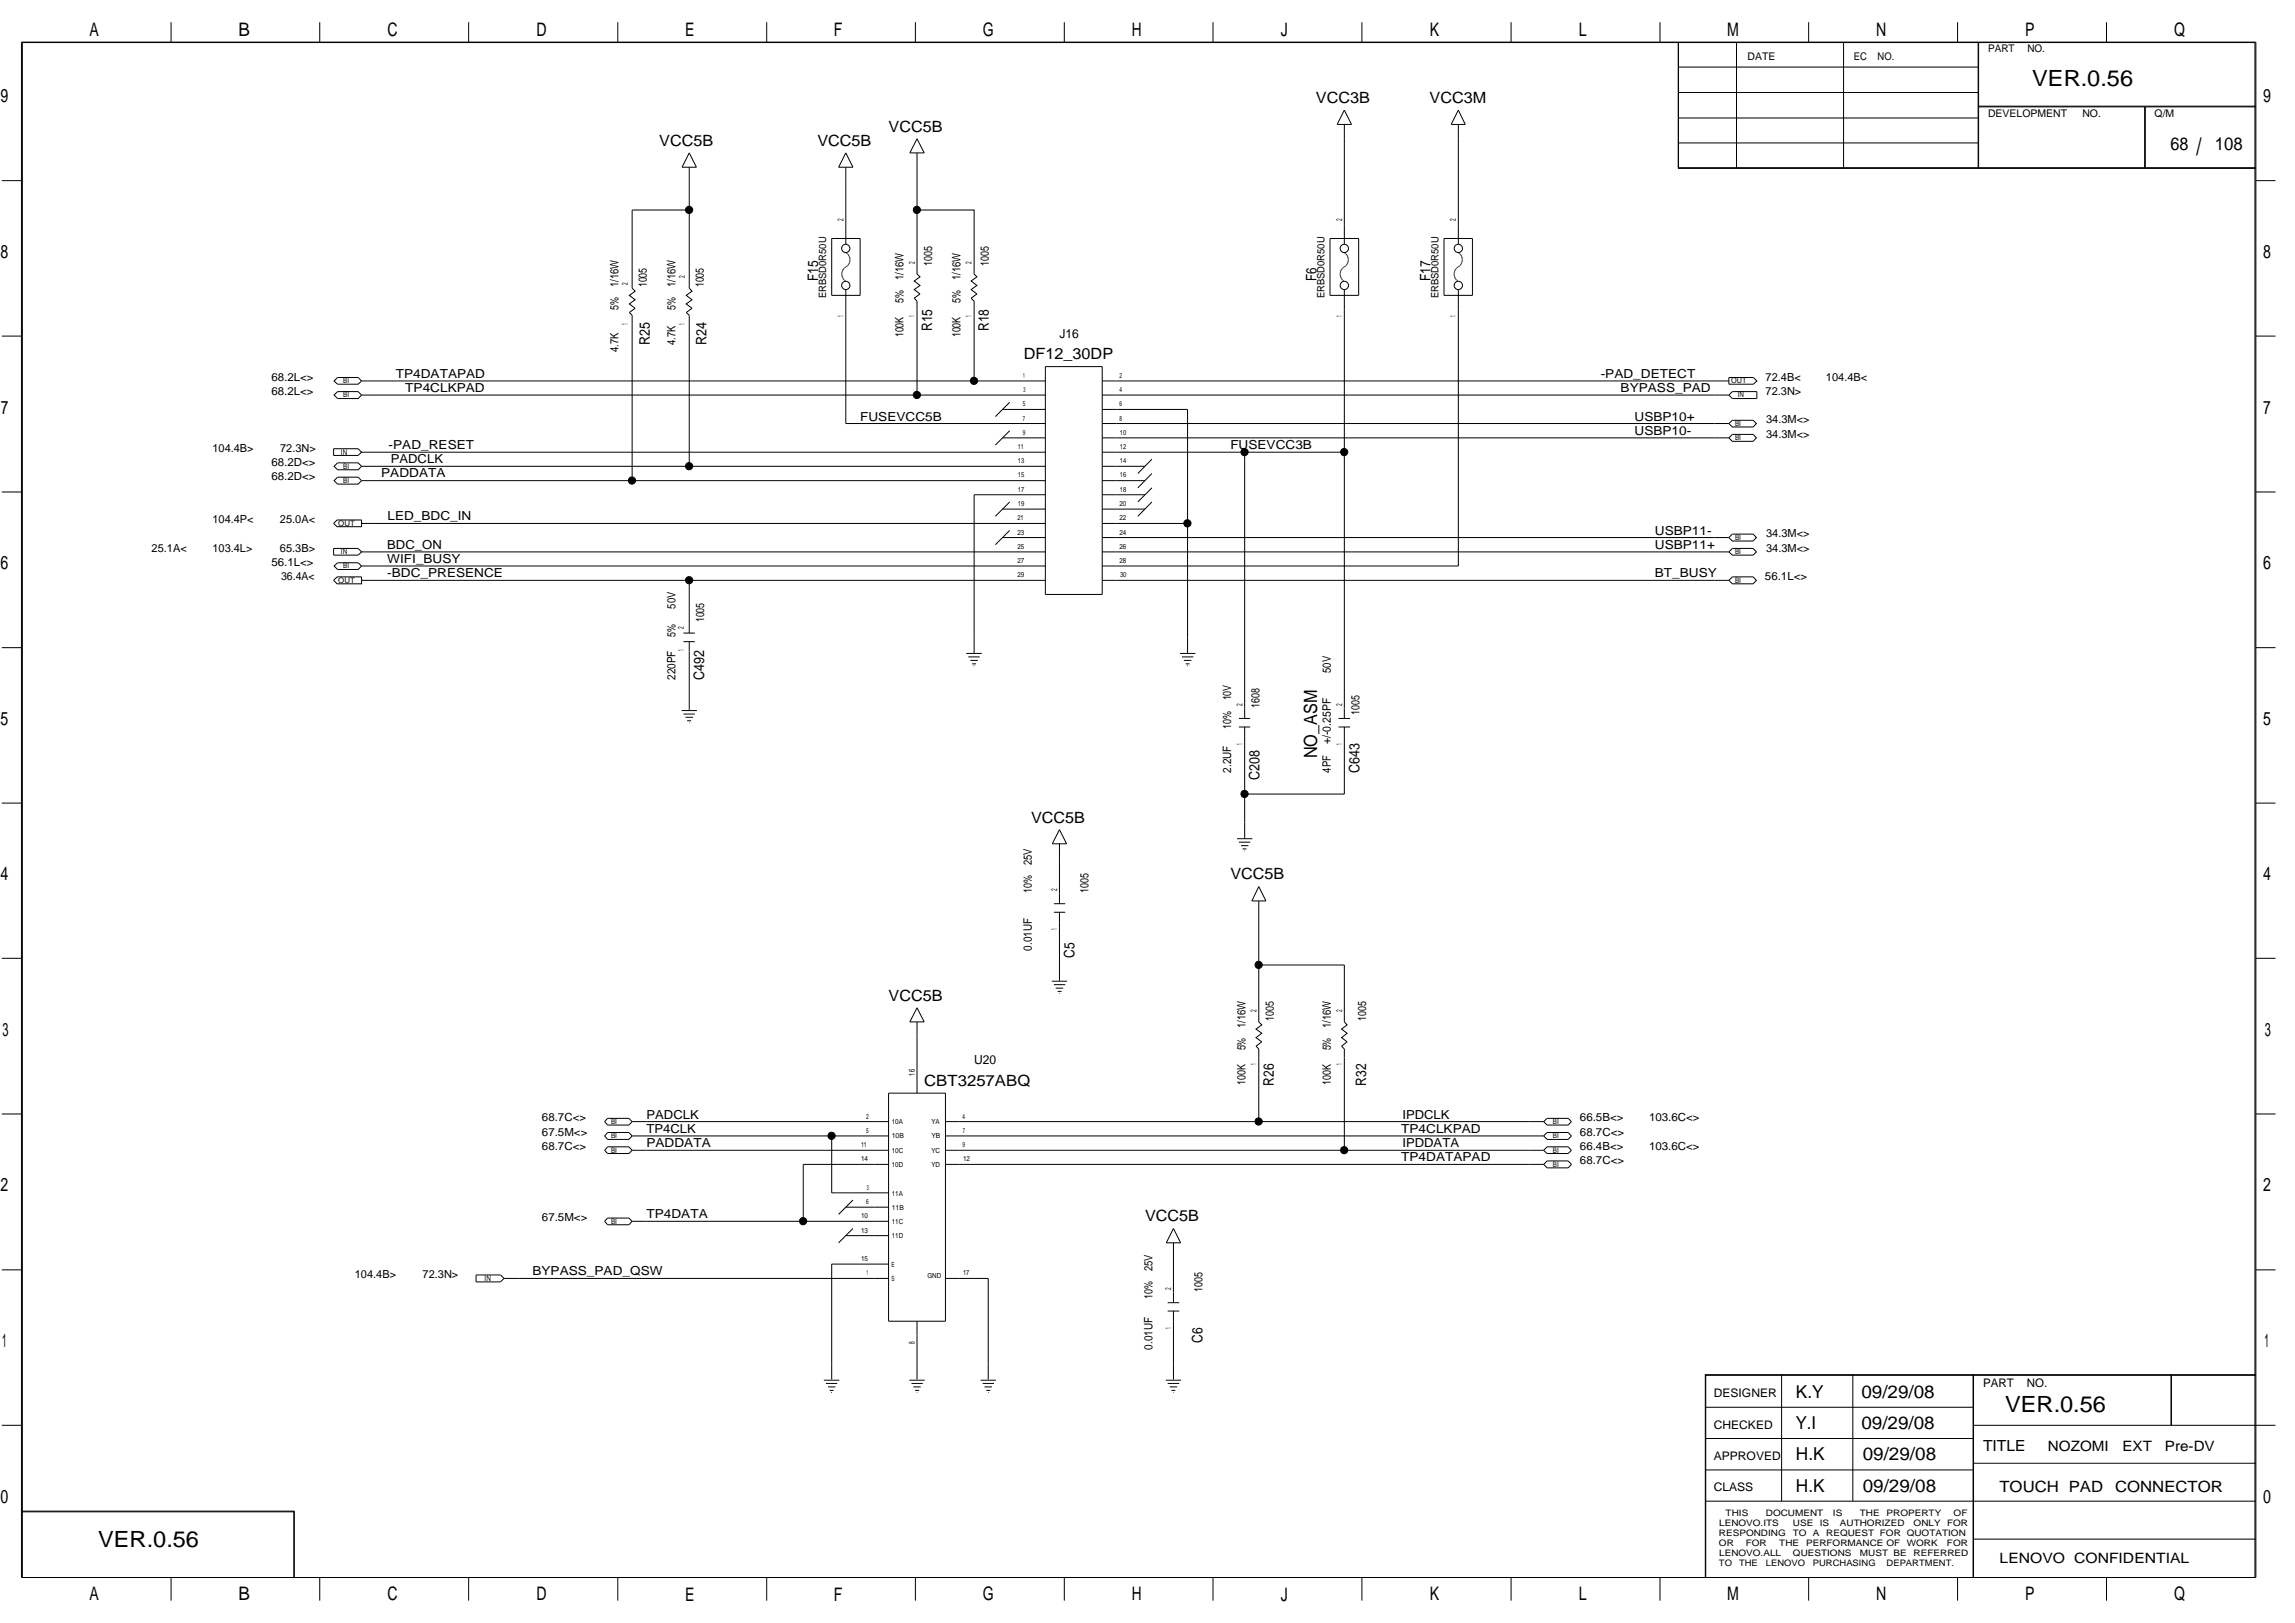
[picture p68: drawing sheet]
<svg xmlns="http://www.w3.org/2000/svg" width="420mm" height="297mm" viewBox="0 0 420 297" stroke-linecap="round" stroke-linejoin="round" font-family="sans-serif">
<defs><g id="words">
<text font-size="4.4" x="402.1" y="28.4">/</text>
<g font-size="4.1">
<text x="372.1" y="15.7">VER.0.56</text>
<text x="367.1" y="258.4">VER.0.56</text>
<text x="18" y="283.2">VER.0.56</text>
</g>
<g font-size="3.4">
<text x="16.4" y="6.6">A</text>
<text x="43.6" y="6.6">B</text>
<text x="70.9" y="6.6">C</text>
<text x="98.2" y="6.6">D</text>
<text x="125.4" y="6.6">E</text>
<text x="152.7" y="6.6">F</text>
<text x="179.9" y="6.6">G</text>
<text x="207.2" y="6.6">H</text>
<text x="234.5" y="6.6">J</text>
<text x="261.8" y="6.6">K</text>
<text x="289" y="6.6">L</text>
<text x="316.2" y="6.6">M</text>
<text x="343.5" y="6.6">N</text>
<text x="370.8" y="6.6">P</text>
<text x="398" y="6.6">Q</text>
<text x=".1" y="18.8">9</text>
<text x="414.3" y="18.8">9</text>
<text x=".1" y="47.2">8</text>
<text x="414.3" y="47.2">8</text>
<text x=".2" y="75.7">7</text>
<text x="414.3" y="75.7">7</text>
<text x=".1" y="104.2">6</text>
<text x="414.3" y="104.2">6</text>
<text x=".1" y="132.7">5</text>
<text x="414.3" y="132.7">5</text>
<text x=".1" y="161.1">4</text>
<text x="414.3" y="161.1">4</text>
<text x=".5" y="189.6">3</text>
<text x="414.6" y="189.6">3</text>
<text x=".1" y="218.1">2</text>
<text x="414.3" y="218.1">2</text>
<text x=".4" y="246.6">1</text>
<text x="414.6" y="246.6">1</text>
<text x=".1" y="275.1">0</text>
<text x="414.3" y="275.1">0</text>
<text x="16.4" y="292.9">A</text>
<text x="43.6" y="292.9">B</text>
<text x="70.9" y="292.9">C</text>
<text x="98.2" y="292.9">D</text>
<text x="125.4" y="292.9">E</text>
<text x="152.7" y="292.9">F</text>
<text x="179.9" y="292.9">G</text>
<text x="207.2" y="292.9">H</text>
<text x="234.5" y="292.9">J</text>
<text x="261.8" y="292.9">K</text>
<text x="289" y="292.9">L</text>
<text x="316.2" y="292.9">M</text>
<text x="343.5" y="292.9">N</text>
<text x="370.8" y="292.9">P</text>
<text x="398" y="292.9">Q</text>
</g>
<g font-size="3.3">
<text x="397.4" y="27.4">68</text>
<text x="405.5" y="27.4">108</text>
<text x="241.2" y="138.8" transform="rotate(-90 241.2 138.8)">NO_ASM</text>
<text x="328.8" y="255.8">K.Y</text>
<text x="340.8" y="255.8">09/29/08</text>
<text x="328.7" y="261.6">Y.I</text>
<text x="340.8" y="261.6">09/29/08</text>
<text x="328.8" y="267.3">H.K</text>
<text x="341" y="267.3">09/29/08</text>
<text x="328.8" y="273">H.K</text>
<text x="341" y="273">09/29/08</text>
</g>
<g font-size="2.8">
<text x="240.9" y="18.9">VCC3B</text>
<text x="261.7" y="18.9">VCC3M</text>
<text x="120.7" y="26.7">VCC5B</text>
<text x="149.6" y="26.7">VCC5B</text>
<text x="162.7" y="24.1">VCC5B</text>
<text x="187.4" y="65.8">DF12_30DP</text>
<text x="188.8" y="150.5">VCC5B</text>
<text x="225.2" y="161">VCC5B</text>
<text x="162.7" y="183.1">VCC5B</text>
<text x="169.2" y="198.8">CBT3257ABQ</text>
<text x="209.6" y="223.5">VCC5B</text>
<text x="363" y="265.6">TITLE</text>
<text x="366" y="273.1">TOUCH PAD</text>
<text x="387.2" y="273.1">CONNECTOR</text>
</g>
<g font-size="2.7">
<text x="149.8" y="51.4" transform="rotate(-90 149.8 51.4)">F15</text>
<text x="241" y="51.4" transform="rotate(-90 241 51.4)">F6</text>
<text x="261.9" y="51.4" transform="rotate(-90 261.9 51.4)">F17</text>
<text x="118.9" y="63.2" transform="rotate(-90 118.9 63.2)">R25</text>
<text x="129.4" y="63.2" transform="rotate(-90 129.4 63.2)">R24</text>
<text x="170.6" y="60.6" transform="rotate(-90 170.6 60.6)">R15</text>
<text x="181" y="60.6" transform="rotate(-90 181 60.6)">R18</text>
<text x="128.9" y="124.5" transform="rotate(-90 128.9 124.5)">C492</text>
<text x="230.6" y="142.7" transform="rotate(-90 230.6 142.7)">C208</text>
<text x="248.9" y="141.4" transform="rotate(-90 248.9 141.4)">C643</text>
<text x="196.7" y="175.3" transform="rotate(-90 196.7 175.3)">C5</text>
<text x="233.2" y="198.8" transform="rotate(-90 233.2 198.8)">R26</text>
<text x="250.1" y="198.8" transform="rotate(-90 250.1 198.8)">R32</text>
<text x="220.2" y="245.7" transform="rotate(-90 220.2 245.7)">C6</text>
</g>
<g font-size="2.6">
<text x="374.9" y="265.5">NOZOMI</text>
<text x="388.6" y="265.5">EXT</text>
<text x="396.4" y="265.5">Pre-DV</text>
<text x="366.1" y="286.1">LENOVO CONFIDENTIAL</text>
</g>
<g font-size="2.3">
<text x="194" y="61.8">J16</text>
<text x="72.5" y="69.1">TP4DATAPAD</text>
<text x="74.2" y="71.8">TP4CLKPAD</text>
<text x="293.1" y="69.1">-PAD_DETECT</text>
<text x="296.7" y="71.8">BYPASS_PAD</text>
<text x="157.5" y="77">FUSEVCC5B</text>
<text x="299.2" y="77">USBP10+</text>
<text x="71.2" y="82.2">-PAD_RESET</text>
<text x="225.2" y="82.2">FUSEVCC3B</text>
<text x="299.2" y="79.6">USBP10-</text>
<text x="69.8" y="87.4">PADDATA</text>
<text x="71.5" y="84.8">PADCLK</text>
<text x="70.9" y="95.2">LED_BDC_IN</text>
<text x="70.9" y="100.4">BDC_ON</text>
<text x="303" y="100.4">USBP11+</text>
<text x="303" y="97.8">USBP11-</text>
<text x="70.9" y="103">WIFI_BUSY</text>
<text x="70.9" y="105.7">-BDC_PRESENCE</text>
<text x="303" y="105.7">BT_BUSY</text>
<text x="178.3" y="194.8">U20</text>
<text x="118.4" y="204.7">PADCLK</text>
<text x="118.4" y="209.9">PADDATA</text>
<text x="118.4" y="207.3">TP4CLK</text>
<text x="256.5" y="207.3">TP4CLKPAD</text>
<text x="256.7" y="209.9">IPDDATA</text>
<text x="256.7" y="204.7">IPDCLK</text>
<text x="256.5" y="212.6">TP4DATAPAD</text>
<text x="118.4" y="223">TP4DATA</text>
<text x="97.5" y="233.4">BYPASS_PAD_QSW</text>
</g>
<g font-size="2.2">
<text x="313.8" y="255.7">DESIGNER</text>
<text x="363" y="253.8">PART</text>
<text x="371.1" y="253.8">NO.</text>
<text x="313.8" y="261.5">CHECKED</text>
<text x="313.8" y="267.2">APPROVED</text>
<text x="313.8" y="272.9">CLASS</text>
</g>
<g font-size="2.1">
<text x="113.2" y="52.6" transform="rotate(-90 113.2 52.6)">1/16W</text>
<text x="118.4" y="52.6" transform="rotate(-90 118.4 52.6)">1005</text>
<text x="123.6" y="52.6" transform="rotate(-90 123.6 52.6)">1/16W</text>
<text x="128.9" y="52.6" transform="rotate(-90 128.9 52.6)">1005</text>
<text x="165.4" y="51.3" transform="rotate(-90 165.4 51.3)">1/16W</text>
<text x="170.6" y="48.7" transform="rotate(-90 170.6 48.7)">1005</text>
<text x="175.8" y="51.3" transform="rotate(-90 175.8 51.3)">1/16W</text>
<text x="181" y="48.7" transform="rotate(-90 181 48.7)">1005</text>
<text x="113.2" y="56.7" transform="rotate(-90 113.2 56.7)">5%</text>
<text x="123.6" y="56.7" transform="rotate(-90 123.6 56.7)">5%</text>
<text x="165.4" y="55.4" transform="rotate(-90 165.4 55.4)">5%</text>
<text x="175.8" y="55.4" transform="rotate(-90 175.8 55.4)">5%</text>
<text x="113.2" y="64.5" transform="rotate(-90 113.2 64.5)">4.7K</text>
<text x="123.6" y="63.2" transform="rotate(-90 123.6 63.2)">4.7K</text>
<text x="165.4" y="61.7" transform="rotate(-90 165.4 61.7)">100K</text>
<text x="175.8" y="61.7" transform="rotate(-90 175.8 61.7)">100K</text>
<text x="123.7" y="111.4" transform="rotate(-90 123.7 111.4)">50V</text>
<text x="128.9" y="113.9" transform="rotate(-90 128.9 113.9)">1005</text>
<text x="123.7" y="116.6" transform="rotate(-90 123.7 116.6)">5%</text>
<text x="123.7" y="124.5" transform="rotate(-90 123.7 124.5)">220PF</text>
<text x="243.6" y="123.1" transform="rotate(-90 243.6 123.1)">50V</text>
<text x="225.4" y="128.2" transform="rotate(-90 225.4 128.2)">10V</text>
<text x="230.6" y="129.5" transform="rotate(-90 230.6 129.5)">1608</text>
<text x="248.9" y="130.8" transform="rotate(-90 248.9 130.8)">1005</text>
<text x="225.4" y="133.4" transform="rotate(-90 225.4 133.4)">10%</text>
<text x="243.6" y="136.2" transform="rotate(-90 243.6 136.2)">+/-0.25PF</text>
<text x="225.4" y="141.4" transform="rotate(-90 225.4 141.4)">2.2UF</text>
<text x="243.6" y="141.4" transform="rotate(-90 243.6 141.4)">4PF</text>
<text x="188.9" y="158.4" transform="rotate(-90 188.9 158.4)">25V</text>
<text x="188.9" y="163.4" transform="rotate(-90 188.9 163.4)">10%</text>
<text x="199.3" y="163.4" transform="rotate(-90 199.3 163.4)">1005</text>
<text x="188.9" y="174" transform="rotate(-90 188.9 174)">0.01UF</text>
<text x="228" y="188.2" transform="rotate(-90 228 188.2)">1/16W</text>
<text x="233.2" y="186.9" transform="rotate(-90 233.2 186.9)">1005</text>
<text x="243.6" y="188.2" transform="rotate(-90 243.6 188.2)">1/16W</text>
<text x="250.1" y="186.9" transform="rotate(-90 250.1 186.9)">1005</text>
<text x="228" y="192.2" transform="rotate(-90 228 192.2)">5%</text>
<text x="243.6" y="192.2" transform="rotate(-90 243.6 192.2)">5%</text>
<text x="228" y="198.6" transform="rotate(-90 228 198.6)">100K</text>
<text x="243.6" y="198.6" transform="rotate(-90 243.6 198.6)">100K</text>
<text x="211" y="232.7" transform="rotate(-90 211 232.7)">25V</text>
<text x="211" y="237.7" transform="rotate(-90 211 237.7)">10%</text>
<text x="220.2" y="236.4" transform="rotate(-90 220.2 236.4)">1005</text>
<text x="211" y="247" transform="rotate(-90 211 247)">0.01UF</text>
</g>
<g font-size="2">
<text x="49.7" y="69.7">68.2L&lt;&gt;</text>
<text x="323.2" y="69.7">72.4B&lt;</text>
<text x="334.3" y="69.7">104.4B&lt;</text>
<text x="49.7" y="72.3">68.2L&lt;&gt;</text>
<text x="323.2" y="72.3">72.3N&gt;</text>
<text x="323.3" y="77.5">34.3M&lt;&gt;</text>
<text x="38.9" y="82.7">104.4B&gt;</text>
<text x="51.3" y="82.7">72.3N&gt;</text>
<text x="323.3" y="80.1">34.3M&lt;&gt;</text>
<text x="49.7" y="87.9">68.2D&lt;&gt;</text>
<text x="49.7" y="85.3">68.2D&lt;&gt;</text>
<text x="38.9" y="95.8">104.4P&lt;</text>
<text x="51.3" y="95.8">25.0A&lt;</text>
<text x="27.8" y="101">25.1A&lt;</text>
<text x="38.9" y="101">103.4L&gt;</text>
<text x="51.3" y="101">65.3B&gt;</text>
<text x="323.3" y="101">34.3M&lt;&gt;</text>
<text x="323.3" y="98.3">34.3M&lt;&gt;</text>
<text x="49.7" y="103.5">56.1L&lt;&gt;</text>
<text x="51.5" y="106.2">36.4A&lt;</text>
<text x="323.1" y="106.2">56.1L&lt;&gt;</text>
<text x="99.2" y="205.2">68.7C&lt;&gt;</text>
<text x="99.2" y="207.9">67.5M&lt;&gt;</text>
<text x="289.3" y="205.2">66.5B&lt;&gt;</text>
<text x="289.3" y="207.9">68.7C&lt;&gt;</text>
<text x="301.9" y="205.2">103.6C&lt;&gt;</text>
<text x="99.2" y="210.5">68.7C&lt;&gt;</text>
<text x="289.3" y="210.5">66.4B&lt;&gt;</text>
<text x="289.3" y="213.1">68.7C&lt;&gt;</text>
<text x="301.9" y="210.5">103.6C&lt;&gt;</text>
<text x="99.2" y="223.5">67.5M&lt;&gt;</text>
<text x="65" y="233.9">104.4B&gt;</text>
<text x="77.4" y="233.9">72.3N&gt;</text>
</g>
<g font-size="1.9">
<text x="319.9" y="11">DATE</text>
<text x="339.4" y="11">EC</text>
<text x="343.7" y="11">NO.</text>
<text x="364" y="9.5">PART</text>
<text x="371.2" y="9.5">NO.</text>
<text x="364" y="21.3">DEVELOPMENT</text>
<text x="381.2" y="21.3">NO.</text>
<text x="394.5" y="21.3">Q/M</text>
<text x="151.2" y="54.6" transform="rotate(-90 151.2 54.6)">ERBSD0R50U</text>
<text x="242.5" y="54.6" transform="rotate(-90 242.5 54.6)">ERBSD0R50U</text>
<text x="263.3" y="54.6" transform="rotate(-90 263.3 54.6)">ERBSD0R50U</text>
</g>
<g font-size="1.6">
<text x="314.7" y="281.2">RESPONDING</text>
<text x="314.7" y="279.3">LENOVO.ITS</text>
<text x="315.9" y="277.5">THIS</text>
<text x="323.3" y="277.5">DOCUMENT</text>
<text x="328.2" y="281.2">TO</text>
<text x="328.2" y="279.3">USE</text>
<text x="331.9" y="281.2">A</text>
<text x="333.2" y="279.3">IS</text>
<text x="334.3" y="281.2">REQUEST FOR QUOTATION</text>
<text x="335.6" y="277.5">IS</text>
<text x="336.8" y="279.3">AUTHORIZED</text>
<text x="340.5" y="277.5">THE</text>
<text x="345.4" y="277.5">PROPERTY</text>
<text x="350.3" y="279.3">ONLY</text>
<text x="356.5" y="279.3">FOR</text>
<text x="357.7" y="277.5">OF</text>
<text x="314.7" y="286.7">TO</text>
<text x="314.7" y="283">OR</text>
<text x="314.7" y="284.9">LENOVO.ALL</text>
<text x="318.4" y="286.7">THE</text>
<text x="319.6" y="283">FOR</text>
<text x="323.3" y="286.7">LENOVO</text>
<text x="325.7" y="283">THE</text>
<text x="328.2" y="284.9">QUESTIONS</text>
<text x="330.7" y="283">PERFORMANCE OF</text>
<text x="331.9" y="286.7">PURCHASING</text>
<text x="340.5" y="284.9">MUST BE</text>
<text x="345.4" y="286.7">DEPARTMENT.</text>
<text x="349.1" y="283">WORK</text>
<text x="350.3" y="284.9">REFERRED</text>
<text x="356.4" y="283">FOR</text>
</g>
<g font-size="1.5">
<text x="154.4" y="40.5" transform="rotate(-90 154.4 40.5)">2</text>
<text x="245.7" y="40.5" transform="rotate(-90 245.7 40.5)">2</text>
<text x="266.5" y="40.5" transform="rotate(-90 266.5 40.5)">2</text>
<text x="114.9" y="52.2" transform="rotate(-90 114.9 52.2)">2</text>
<text x="125.4" y="50.9" transform="rotate(-90 125.4 50.9)">2</text>
<text x="167.5" y="48.3" transform="rotate(-90 167.5 48.3)">2</text>
<text x="177.9" y="48.3" transform="rotate(-90 177.9 48.3)">2</text>
<text x="114.9" y="59.4" transform="rotate(-90 114.9 59.4)">1</text>
<text x="125.4" y="59.4" transform="rotate(-90 125.4 59.4)">1</text>
<text x="154.4" y="58.1" transform="rotate(-90 154.4 58.1)">1</text>
<text x="167.5" y="58.1" transform="rotate(-90 167.5 58.1)">1</text>
<text x="177.9" y="58.1" transform="rotate(-90 177.9 58.1)">1</text>
<text x="245.7" y="58.1" transform="rotate(-90 245.7 58.1)">1</text>
<text x="266.5" y="58.1" transform="rotate(-90 266.5 58.1)">1</text>
<text x="125.2" y="119.2" transform="rotate(-90 125.2 119.2)">1</text>
<text x="125.2" y="115.1" transform="rotate(-90 125.2 115.1)">2</text>
<text x="227.4" y="129.2" transform="rotate(-90 227.4 129.2)">2</text>
<text x="245.7" y="129.2" transform="rotate(-90 245.7 129.2)">2</text>
<text x="227.4" y="136.3" transform="rotate(-90 227.4 136.3)">1</text>
<text x="245.7" y="136.3" transform="rotate(-90 245.7 136.3)">1</text>
<text x="193.5" y="163.1" transform="rotate(-90 193.5 163.1)">2</text>
<text x="193.5" y="170.2" transform="rotate(-90 193.5 170.2)">1</text>
<text x="230" y="185.2" transform="rotate(-90 230 185.2)">2</text>
<text x="245.7" y="185.2" transform="rotate(-90 245.7 185.2)">2</text>
<text x="167.5" y="196.8" transform="rotate(-90 167.5 196.8)">16</text>
<text x="230" y="195" transform="rotate(-90 230 195)">1</text>
<text x="245.7" y="195" transform="rotate(-90 245.7 195)">1</text>
<text x="214.4" y="236.1" transform="rotate(-90 214.4 236.1)">2</text>
<text x="167.5" y="245.9" transform="rotate(-90 167.5 245.9)">8</text>
<text x="214.4" y="243.2" transform="rotate(-90 214.4 243.2)">1</text>
</g>
<g font-size="1.4">
<text x="62.9" y="70.1">BI</text>
<text x="316.9" y="70.1">OUT</text>
<text x="62.9" y="72.7">BI</text>
<text x="317.7" y="77.9">BI</text>
<text x="318.2" y="72.7">IN</text>
<text x="62.4" y="83.2">IN</text>
<text x="317.7" y="80.6">BI</text>
<text x="62.9" y="85.8">BI</text>
<text x="62.9" y="88.4">BI</text>
<text x="61.9" y="96.2">OUT</text>
<text x="62.4" y="101.4">IN</text>
<text x="317.7" y="98.8">BI</text>
<text x="317.7" y="101.4">BI</text>
<text x="61.9" y="106.6">OUT</text>
<text x="62.9" y="104">BI</text>
<text x="317.7" y="106.6">BI</text>
<text x="111.9" y="205.7">BI</text>
<text x="111.9" y="208.3">BI</text>
<text x="284.3" y="208.3">BI</text>
<text x="284.3" y="205.7">BI</text>
<text x="111.9" y="210.9">BI</text>
<text x="284.3" y="210.9">BI</text>
<text x="284.3" y="213.5">BI</text>
<text x="111.9" y="224">BI</text>
<text x="88.7" y="234.4">IN</text>
</g>
<g font-size="1.3">
<text x="187.3" y="69.1">1</text>
<text x="187.4" y="71.8">3</text>
<text x="204.9" y="71.8">4</text>
<text x="204.9" y="69.1">2</text>
<text x="187.2" y="74.3">5</text>
<text x="187.3" y="77">7</text>
<text x="204.9" y="77">8</text>
<text x="204.9" y="74.3">6</text>
<text x="186.3" y="82.2">11</text>
<text x="187.2" y="79.6">9</text>
<text x="205" y="79.6">10</text>
<text x="205" y="82.2">12</text>
<text x="186.3" y="87.4">15</text>
<text x="186.3" y="84.8">13</text>
<text x="205" y="87.4">16</text>
<text x="205" y="84.8">14</text>
<text x="186.3" y="95.2">21</text>
<text x="186.3" y="92.6">19</text>
<text x="186.3" y="90">17</text>
<text x="204.9" y="92.6">20</text>
<text x="204.9" y="95.2">22</text>
<text x="205" y="90">18</text>
<text x="186.3" y="100.4">25</text>
<text x="186.3" y="97.8">23</text>
<text x="204.9" y="100.4">26</text>
<text x="204.9" y="97.8">24</text>
<text x="186.3" y="105.7">29</text>
<text x="186.3" y="103">27</text>
<text x="204.9" y="103">28</text>
<text x="205.1" y="105.7">30</text>
<text x="157.6" y="209.9">11</text>
<text x="158.6" y="207.3">5</text>
<text x="158.6" y="204.7">2</text>
<text x="163.3" y="208.4">10B</text>
<text x="163.3" y="205.8">10A</text>
<text x="170.5" y="208.4">YB</text>
<text x="170.5" y="205.8">YA</text>
<text x="176.2" y="204.7">4</text>
<text x="176.2" y="209.9">9</text>
<text x="176.3" y="207.3">7</text>
<text x="157.6" y="212.6">14</text>
<text x="163.3" y="213.6">10D</text>
<text x="163.3" y="211">10C</text>
<text x="170.5" y="211">YC</text>
<text x="170.5" y="213.6">YD</text>
<text x="176.3" y="212.6">12</text>
<text x="158.6" y="220.4">6</text>
<text x="158.7" y="217.8">3</text>
<text x="163.3" y="221.4">11B</text>
<text x="163.3" y="218.8">11A</text>
<text x="157.6" y="225.6">13</text>
<text x="157.6" y="223">10</text>
<text x="163.3" y="226.6">11D</text>
<text x="163.3" y="224">11C</text>
<text x="157.6" y="230.8">15</text>
<text x="158.7" y="233.4">1</text>
<text x="163.2" y="231.9">E</text>
<text x="169.8" y="234">GND</text>
<text x="176.3" y="233.4">17</text>
<text x="163.2" y="234.4">S</text>
</g>
</g></defs>
<g fill="none" stroke="#000" stroke-width=".18">
<path d="M3.9 7.7h409.1v281h-409.1zM31.3 4.1v3.6M58.5 4.1v3.6M85.8 4.1v3.6M113.1 4.1v3.6M140.4 4.1v3.6M167.6 4.1v3.6M194.8 4.1v3.6M222.1 4.1v3.6M249.3 4.1v3.6M276.6 4.1v3.6M303.9 4.1v3.6"/>
<path d="M307.2 7.7v23.1h105.8M307.2 12.3h55M307.2 16.9h55M307.3 7.7v23.1M317.9 7.7v23.1M331.1 4.1v3.6M337.5 7.7v23.1M358.4 4.1v3.6M362.2 7.7v23.1M362.2 19.4h50.8M362.2 19.6h50.8M385.6 4.1v3.6"/>
<path d="M392.6 19.6v11.2M392.8 19.6v11.2M.3 33.1h3.6M126.2 38.4h-10.5v14.3l.6 .6-1.1 .8 1.1 .8-1.1 .7 1.1 .8-1.1 .8 .5 .5v30.3M126.2 30.6v22.1l.5 .6-1.1 .8 1.1 .8-1.1 .7 1.1 .8-1.1 .8 .6 .5v27.6M126.2 28l1.3 2.6h-2.6zM154.8 28l1.4 2.6h-2.7zM154.8 30.6v14.1M167.9 25.4l1.3 2.6h-2.6zM167.9 28v10.4M246.1 22.8v21.9M246.1 20.2l1.3 2.6h-2.6z"/>
<path d="M267 20.2l1.3 2.6h-2.6zM267 22.8v21.9M307.2 30.7h105.8M307.2 21.6h55M307.3 26.2h54.9M413 33.1h3.6M152.3 43.6h5.2v10.5h-5.2zM154.3 50.8h.1M154.3 49.5v.1M154.3 50.9v.1M154.4 49.2v.1M154.5 49.1l-.3 .6-.1 .7 .4 .8"/>
<path d="M154.6 51.3l.2 .1M154.7 48.9h.1M154.8 46.2l.3 .2M154.8 48.9l-.2 .2M154.8 53v24.5h36.6M155.1 48.6l-.2 .3M155.2 46.5l.4 .8v.7l-.4 .6M155.4 46.7v.1M155.4 48.2v.1M243.5 43.6h5.2v10.5h-5.2zM245.4 50.7l.1 .1M245.5 49.6h-.1"/>
<path d="M245.5 50.8v.1M245.5 49.4v.1M245.8 49.1l-.4 .6v.7l.4 .8M245.8 51.3l.2 .1M246.1 48.9l-.3 .2M246.1 46.2l.3 .2M246.1 53v78.5M246.2 46.3h.1M246.2 48.8h.1M246.4 48.6l-.3 .3M246.4 46.5l.4 .8-.1 .9M246.5 46.6v.1"/>
<path d="M246.5 48.4v.1M246.7 48.3l-.3 .3M246.7 48.2v.1M246.7 46.9h.1M246.7 48.1v.1M264.4 43.6h5.2v10.5h-5.2zM266.3 50.7l.1 .1M266.4 49.5l-.2 .9 .4 .8M266.4 50.8v.1M266.4 49.4h.1M266.6 49.1l-.3 .5M266.7 51.3l.2 .1"/>
<path d="M266.9 46.2l.3 .2M267 53v50.6h-65.2M267.1 46.3h.1M267.2 48.6l-.5 .5M267.3 46.5l.4 .8-.2 .9M267.4 46.6v.1M267.5 48.3h.1M267.5 48.3l-.2 .3M267.5 48.2v.1M267.6 46.9h.1M.3 61.5h3.6M61.2 72.3l.6-.6h3.8l.6 .6-.6 .6h-3.8z"/>
<path d="M61.8 69.1h3.8l.6 .6-.6 .6h-3.8l-.6-.6zM66.2 69.7h112.1M184.9 73.6l-2.7 2.6M184.9 78.8l-2.7 2.6M191.4 69.7h-13.1v-14.6l-.5-.5 1-.8-1-.8 1-.8-1-.8 1-.7-.5-.5v-11.8h-10.4v11.8l.5 .5-1 .7 1 .8-1 .8 1 .8-1 .8 .5 .5v17.2M191.4 72.3h-125.2M191.4 74.9h-7.9M191.4 67.1h10.4v41.7h-10.4zM201.8 74.9h15.6v44.6M201.8 77.5h114.7M201.8 72.3h114.7M201.8 69.7h114.7"/>
<path d="M316.5 77.5l.7-.6h3.8l.6 .6-.6 .6h-3.8zM316.5 69.1h4.5l.6 .6-.6 .6h-4.5zM317.2 79.5h3.8l.6 .6-.6 .7h-3.8l-.7-.7zM317.2 71.7h4.4v1.2h-4.4l-.7-.6zM413 61.5h3.6M.3 90h3.6M61.1 82.1h4.5l.6 .7-.6 .6h-4.5zM61.2 85.3l.6-.6h3.8l.6 .6-.6 .7h-3.8zM61.2 88l.6-.7h3.8l.6 .7-.6 .6h-3.8zM61.7 95.2h4.5v1.2h-4.5l-.6-.6zM184.9 97.1l-2.7 2.6M184.9 91.9l-2.7 2.6"/>
<path d="M191.4 90.6h-13.1v28.9M191.4 98.4h-7.9M191.4 95.8h-125.2M191.4 93.2h-7.9M191.4 88h-125.2M191.4 85.3h-125.2M191.4 82.8h-125.2M191.4 80.1h-7.9M201.8 98.4h114.7M201.8 95.8h15.6M201.8 93.2h7.8M201.8 90.6h7.8"/>
<path d="M201.8 88h7.8M201.8 85.3h7.8M201.8 82.8h26.1M201.8 80.1h114.7M210.9 91.9l-2.6 2.6M210.9 84l-2.6 2.7M210.9 86.7l-2.6 2.6M210.9 89.3l-2.6 2.6M246.1 82.8h-18.2v48.7M317.2 97.7h3.8l.6 .7-.6 .6h-3.8l-.7-.6zM413 90h3.6M.3 118.5h3.6"/>
<path d="M61.1 100.4h4.5l.6 .6-.6 .6h-4.5zM61.2 103.6l.6-.6h3.8l.6 .6-.6 .6h-3.8zM61.7 105.6h4.5v1.2h-4.5l-.6-.6zM125.1 115.9h2.1M125.1 117.4h2.1M126.2 106.2h-60M126.2 117.4v12.5M176.9 119.6h2.8M191.4 106.2h-65.2v9.7M191.4 103.6h-125.2M191.4 101h-125.2M201.8 106.2h114.7"/>
<path d="M201.8 101h114.7M216 119.6h2.9M316.5 106.2l.7-.6h3.8l.6 .6-.6 .6h-3.8zM317.2 100.4h3.8l.6 .6-.6 .6h-3.8l-.7-.6zM413 118.5h3.6M124.8 130h2.8M125.1 130.7h2.1M125.5 131.3h1.4M125.8 131.9h.7M126.1 132.3h.1M177.3 120.2h2.1M177.7 120.9h1.3"/>
<path d="M178 121.5h.7M178.3 121.8h.1M216.4 120.2h2.1M216.7 120.9h1.4M217.1 121.5h.7M217.4 121.8h.1M226.8 131.5h2.1M226.8 133.1h2.1M227.9 133.1v20.3M245.1 131.5h2.1M245.1 133.1h2.1M246.1 133.1v12.2h-18.2"/>
<path d="M.3 147h3.6M194 154.4v11M194 151.8l1.3 2.6h-2.7zM226.5 153.5h2.8M226.8 154.1h2.1M227.2 154.8h1.3M227.5 155.4h.7M227.8 155.7h.1M413 147h3.6M.3 175.4h3.6M192.6 179.6h2.8M192.9 165.4h2.1"/>
<path d="M192.9 167h2.1M194 167v12.5M230.5 164.9v22.1l.5 .6-1.1 .7 1.1 .8-1.1 .8 1.1 .8-1.1 .8 .6 .5v13.3M230.5 162.3l1.3 2.6h-2.6zM230.5 176.6h15.6v10.4l.5 .6-1 .7 1 .8-1 .8 1 .8-1 .8 .5 .5v18.5M413 175.4h3.6M167.9 187v13.1M167.9 184.4l1.3 2.6h-2.6zM192.9 180.2h2.1M193.3 180.8h1.3M193.6 181.4h.7M193.9 181.8h.1"/>
<path d="M.3 203.9h3.6M111.2 207.3h3.9l.6 .6-.6 .6h-3.9l-.5-.6zM111.2 209.9h3.9l.6 .6-.6 .6h-3.9l-.5-.6zM111.2 204.7h3.9l.6 .6-.6 .6h-3.9l-.5-.6zM115.7 207.9h36.6v10.4h10.4M156.2 219.6l-2.7 2.7M162.7 205.3h-47M162.7 207.9h-10.4M162.7 210.5h-47M162.7 213.1h-15.6v10.4M162.7 200.1h10.4v41.7h-10.4zM173.1 205.3h109.5"/>
<path d="M173.1 207.9h109.5M173.1 210.5h109.5M173.1 213.1h109.5M282.6 213.1l.6-.6h3.9l.6 .6-.6 .6h-3.9zM282.6 207.9l.6-.6h3.9l.6 .6-.6 .6h-3.9zM282.6 205.3l.6-.6h3.9l.6 .6-.6 .6h-3.9zM283.2 209.9h3.9l.6 .6-.6 .6h-3.9l-.6-.6zM413 203.9h3.6M.3 232.4h3.6M87.2 233.3h4.4l.7 .7-.7 .6h-4.4zM111.2 222.9h3.9l.6 .6-.6 .7h-3.9l-.5-.7zM156.2 224.8l-2.7 2.7"/>
<path d="M162.7 231.4h-10.4v21.1M162.7 234h-70.4M162.7 220.9h-7.9M162.7 223.5h-47M162.7 226.1h-7.9M173.1 234h7.8v18.5M213.8 238.4h2.1M213.8 239.9h2.1M214.8 224.8l1.3 2.7h-2.6zM214.8 227.5v10.9M214.8 239.9v12.6M413 232.4h3.6"/>
<path d="M150.8 252.6h2.9M151.2 253.2h2.1M151.6 253.8h1.3M151.9 254.5h.7M152.2 254.8h.1M166.5 252.6h2.8M166.9 253.2h2M167.2 253.8h1.4M167.5 254.5h.8M167.8 254.8h.1M167.9 241.8v10.7M179.5 252.6h2.8"/>
<path d="M179.9 253.2h2.1M180.2 253.8h1.4M180.6 254.5h.7M180.9 254.8h.1M213.4 252.6h2.8M213.8 253.2h2.1M214.2 253.8h1.3M214.4 254.5h.8M214.8 254.8h.1M312.2 251.7h100.8M312.2 257.6h49M312.3 251.6v37"/>
<path d="M326.2 251.6v23.1M339.2 251.6v23.1M361.2 251.6v37M361.3 251.6v37M397.5 251.6v9.3M413 251.6h-100.8v37M.3 260.9h3.6M3.9 276.6h50v12M3.9 276.7h50M53.8 276.6v12M312.2 274.7h100.8M312.2 263.3h49"/>
<path d="M312.2 269h49M361.2 267.8h51.8M361.2 260.9h55.4M31.3 288.6v4.3M58.5 288.6v4.3M85.8 288.6v4.3M113.1 288.6v4.3M140.4 288.6v4.3M167.6 288.6v4.3M194.8 288.6v4.3M222.1 288.6v4.3M249.3 288.6v4.3"/>
<path d="M276.6 288.6v4.3M303.9 288.6v4.3M331.1 288.6v4.3M358.4 288.6v4.3M361.2 281.7h51.8M385.6 288.6v4.3M412.8 288.6v-280.8h-408.7v280.8"/>
<circle cx="154.8" cy="45.5" r=".76"/>
<circle cx="154.8" cy="52.2" r=".76"/>
<circle cx="246.1" cy="52.2" r=".76"/>
<circle cx="246.1" cy="45.5" r=".76"/>
<circle cx="267" cy="45.5" r=".76"/>
<circle cx="267" cy="52.2" r=".76"/>
</g>
<g fill="#000" stroke="#000" stroke-width=".18">
<circle cx="126.2" cy="38.4" r=".66"/>
<circle cx="167.9" cy="38.4" r=".66"/>
<circle cx="167.9" cy="72.3" r=".66"/>
<circle cx="178.3" cy="69.7" r=".66"/>
<circle cx="115.7" cy="87.9" r=".66"/>
<circle cx="126.2" cy="85.3" r=".66"/>
<circle cx="217.4" cy="95.8" r=".66"/>
<circle cx="227.8" cy="82.7" r=".66"/>
<circle cx="246.1" cy="82.7" r=".66"/>
<circle cx="126.2" cy="106.2" r=".66"/>
<circle cx="227.8" cy="145.3" r=".66"/>
<circle cx="230.4" cy="176.6" r=".66"/>
<circle cx="152.2" cy="207.9" r=".66"/>
<circle cx="230.4" cy="205.3" r=".66"/>
<circle cx="246.1" cy="210.5" r=".66"/>
<circle cx="147" cy="223.5" r=".66"/>
</g>
<use href="#words"/>
</svg>
